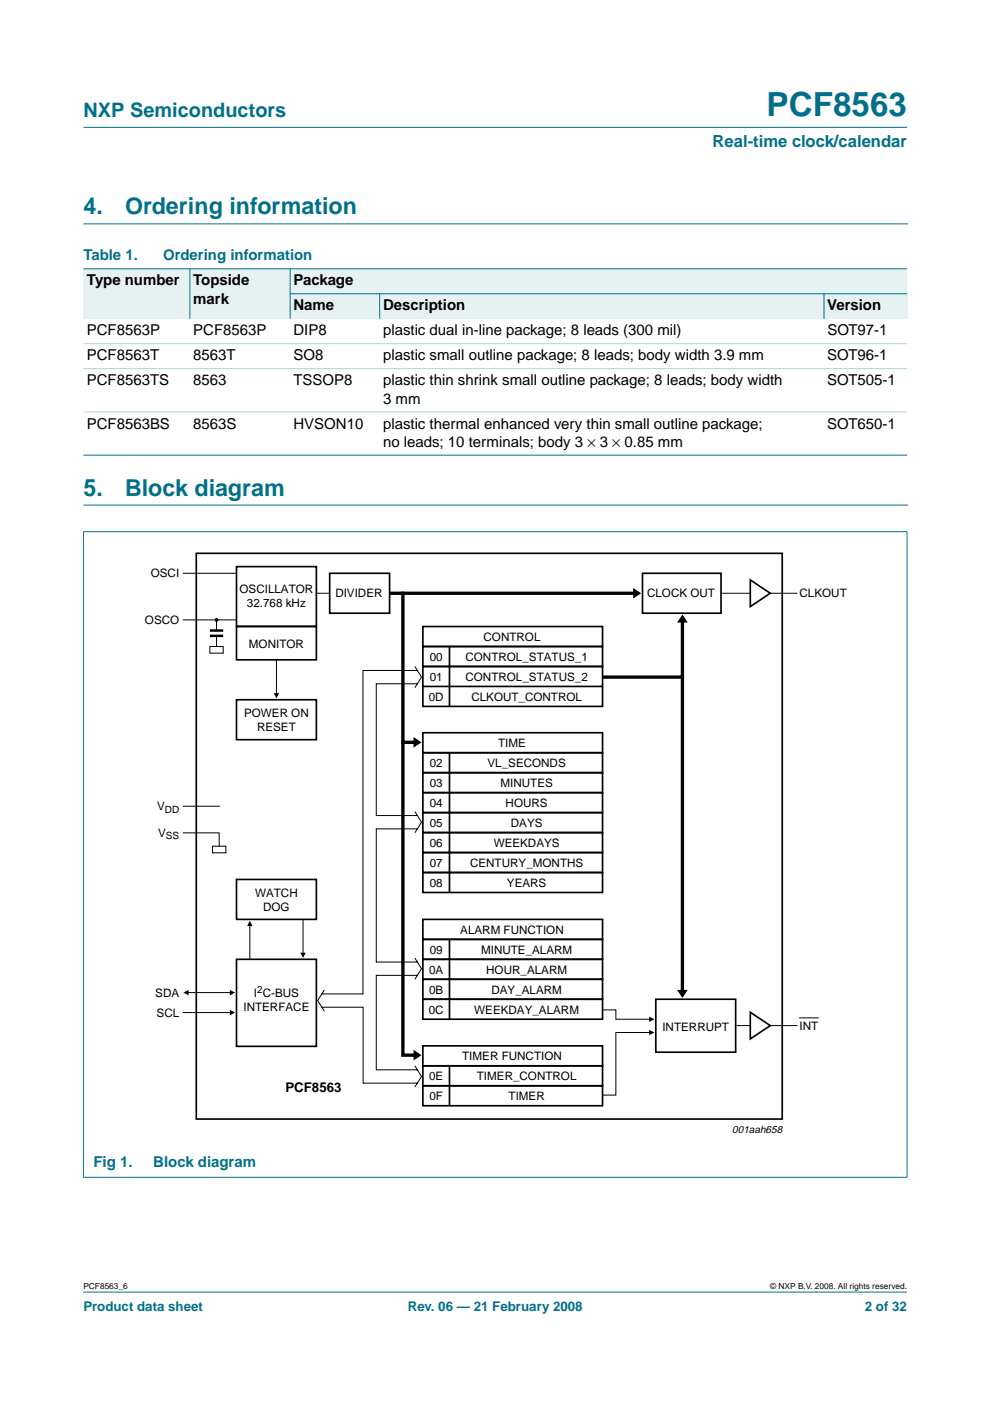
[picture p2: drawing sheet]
<svg xmlns="http://www.w3.org/2000/svg" width="210mm" height="297mm" viewBox="0 0 210 297" stroke-linecap="round" stroke-linejoin="round" font-family="sans-serif">
<defs><g id="words">
<text font-size="7.1" fill="#00708a" x="162.5" y="24.7">PCF8563</text>
<g font-size="4.9" fill="#00708a">
<text x="17.7" y="45.5">4.</text>
<text x="26.5" y="45.5">Ordering information</text>
<text x="17.7" y="105.1">5.</text>
<text x="26.5" y="105.1">Block diagram</text>
</g>
<text font-size="4.2" fill="#00708a" x="17.7" y="24.9">NXP Semiconductors</text>
<text font-size="3.5" fill="#00708a" x="151.1" y="31.1">Real-time clock/calendar</text>
<g font-size="3.2" fill="#00708a">
<text x="17.7" y="55.2">Table 1.</text>
<text x="34.6" y="55.2">Ordering information</text>
<text x="19.8" y="247.5">Fig 1.</text>
<text x="32.5" y="247.5">Block diagram</text>
</g>
<g font-size="3.2">
<text x="18.4" y="60.5">Type number</text>
<text x="41" y="60.5">Topside</text>
<text x="41" y="64.4">mark</text>
<text x="62.2" y="60.5">Package</text>
<text x="62.2" y="65.8">Name</text>
<text x="81.2" y="65.8">Description</text>
<text x="175.4" y="65.8">Version</text>
<text x="18.4" y="71.1">PCF8563P</text>
<text x="41" y="71.1">PCF8563P</text>
<text x="62.2" y="71.1">DIP8</text>
<text x="81.2" y="71.1">plastic dual in-line package; 8 leads (300 mil)</text>
<text x="175.4" y="71.1">SOT97-1</text>
<text x="18.4" y="76.4">PCF8563T</text>
<text x="41" y="76.4">8563T</text>
<text x="62.2" y="76.4">SO8</text>
<text x="81.2" y="76.4">plastic small outline package; 8 leads; body width 3.9 mm</text>
<text x="175.4" y="76.4">SOT96-1</text>
<text x="18.4" y="81.7">PCF8563TS</text>
<text x="41" y="81.7">8563</text>
<text x="62.2" y="81.7">TSSOP8</text>
<text x="81.2" y="81.7">plastic thin shrink small outline package; 8 leads; body width</text>
<text x="175.4" y="81.7">SOT505-1</text>
<text x="81.2" y="85.6">3 mm</text>
<text x="18.4" y="90.9">PCF8563BS</text>
<text x="41" y="90.9">8563S</text>
<text x="62.2" y="90.9">HVSON10</text>
<text x="81.2" y="94.7">no leads; 10 terminals; body 3 × 3 × 0.85 mm</text>
<text x="81.2" y="90.9">plastic thermal enhanced very thin small outline package;</text>
<text x="175.4" y="90.9">SOT650-1</text>
</g>
<text font-size="2.8" x="60.5" y="231.5">PCF8563</text>
<g font-size="2.8" fill="#00708a">
<text x="17.7" y="278">Product data sheet</text>
<text x="86.5" y="278">Rev. 06 — 21 February 2008</text>
<text x="183.4" y="278">2 of 32</text>
</g>
<g font-size="2.5">
<text x="32" y="122.4">OSCI</text>
<text x="50.8" y="125.8">OSCILLATOR</text>
<text x="52.4" y="128.8">32.768 kHz</text>
<text x="71.1" y="126.6">DIVIDER</text>
<text x="137.2" y="126.6">CLOCK OUT</text>
<text x="169.5" y="126.6">CLKOUT</text>
<text x="30.7" y="132.3">OSCO</text>
<text x="52.8" y="137.4">MONITOR</text>
<text x="102.5" y="135.9">CONTROL</text>
<text x="91.1" y="140.2">00</text>
<text x="98.7" y="140.2">CONTROL_STATUS_1</text>
<text x="90.9" y="148.6">0D</text>
<text x="91.1" y="144.4">01</text>
<text x="98.7" y="144.4">CONTROL_STATUS_2</text>
<text x="99.9" y="148.6">CLKOUT_CONTROL</text>
<text x="51.8" y="152">POWER ON</text>
<text x="54.5" y="155">RESET</text>
<text x="105.6" y="158.5">TIME</text>
<text x="91.1" y="162.7">02</text>
<text x="91.1" y="166.9">03</text>
<text x="103.4" y="162.7">VL_SECONDS</text>
<text x="106.1" y="166.9">MINUTES</text>
<text x="33.3" y="171.8">V</text>
<text x="91.1" y="171.2">04</text>
<text x="107.2" y="171.2">HOURS</text>
<text x="33.5" y="177.4">V</text>
<text x="91.1" y="179.6">06</text>
<text x="91.1" y="175.4">05</text>
<text x="104.7" y="179.6">WEEKDAYS</text>
<text x="108.3" y="175.4">DAYS</text>
<text x="91.1" y="183.9">07</text>
<text x="99.7" y="183.9">CENTURY_MONTHS</text>
<text x="54.1" y="190.1">WATCH</text>
<text x="91.1" y="188.1">08</text>
<text x="107.5" y="188.1">YEARS</text>
<text x="55.8" y="193.1">DOG</text>
<text x="91.1" y="202.3">09</text>
<text x="97.6" y="198">ALARM FUNCTION</text>
<text x="102" y="202.3">MINUTE_ALARM</text>
<text x="91" y="206.5">0A</text>
<text x="103.1" y="206.5">HOUR_ALARM</text>
<text x="32.9" y="211.3">SDA</text>
<text x="33.2" y="215.5">SCL</text>
<text x="51.6" y="214.3">INTERFACE</text>
<text x="53.9" y="211.3">I C-BUS</text>
<text x="90.9" y="215">0C</text>
<text x="91" y="210.7">0B</text>
<text x="100.6" y="215">WEEKDAY_ALARM</text>
<text x="104.2" y="210.7">DAY_ALARM</text>
<text x="140.4" y="218.6">INTERRUPT</text>
<text x="169.5" y="218.3">INT</text>
<text x="98" y="224.8">TIMER FUNCTION</text>
<text x="91" y="229.1">0E</text>
<text x="91" y="233.3">0F</text>
<text x="101.1" y="229.1">TIMER_CONTROL</text>
<text x="107.8" y="233.3">TIMER</text>
</g>
<text font-size="2.2" x="155.3" y="240.2">001aah658</text>
<g font-size="2.1">
<text x="35" y="172.3">DD</text>
<text x="35.2" y="177.9">SS</text>
<text x="54.5" y="210.6">2</text>
</g>
<g font-size="1.8">
<text x="17.7" y="273.4">PCF8563_6</text>
<text x="163.3" y="273.4">© NXP B.V. 2008. All rights reserved.</text>
</g>
</g></defs>
<g fill="#00708a" stroke="#00708a" stroke-width=".21">
<path d="M17.7 273.9h174.6z"/>
<path d="M17.7 27h174.6z"/>
</g>
<path d="M17.7 47.5h174.7M17.7 107.1h174.7" fill="none" stroke="#00708a" stroke-width=".21"/>
<g fill="#e6f2f2">
<path d="M17.7 57h22.6v10.6h-22.6z" fill-rule="evenodd"/>
<path d="M40.3 57h21.2v10.6h-21.2z" fill-rule="evenodd"/>
<path d="M61.5 57h130.8v5.3h-130.8z" fill-rule="evenodd"/>
<path d="M61.5 62.3h19v5.3h-19z" fill-rule="evenodd"/>
<path d="M80.5 62.3h94.2v5.3h-94.2z" fill-rule="evenodd"/>
<path d="M174.7 62.3h17.6v5.3h-17.6z" fill-rule="evenodd"/>
</g>
<g fill="#00708a" stroke="#00708a" stroke-width=".21">
<path d="M40.3 56.9v10.7z"/>
<path d="M61.5 56.9v10.7z"/>
<path d="M80.5 62.2v5.4z"/>
<path d="M174.7 62.2v5.4z"/>
<path d="M17.7 57h174.6z"/>
<path d="M61.5 62.3h130.8z"/>
<path d="M17.7 96.5h174.6z"/>
<path d="M17.7 112.8v136.8z"/>
<path d="M192.3 112.8v136.8z"/>
<path d="M17.6 112.7h174.8z"/>
<path d="M17.6 249.6h174.8z"/>
</g>
<g fill="#b3d4db" stroke="#b3d4db" stroke-width=".21">
<path d="M17.7 72.9h174.6z"/>
<path d="M17.7 78.2h174.6z"/>
<path d="M17.7 87.3h174.6z"/>
</g>
<g fill="#000">
<path d="M134.2 124.7l1.7 1.1-1.7 1.1zM144.7 130.3l1.1 1.7h-2.2zM58 146.9h1.2l-.6 1.2zM87.7 156.3l1.7 1.1-1.7 1.1zM53 195.2l.5 1.1h-1.1zM38.9 210.5l1.1-.6v1.1zM48.7 214.1l1.2 .6-1.2 .5zM48.7 209.9l1.2 .5-1.2 .6zM63.7 202h1.1l-.5 1.1zM137.6 215.5l1.2 .6-1.2 .6zM137.6 218.4l1.2 .5-1.2 .6zM143.6 209.9h2.2l-1.1 1.7z"/>
<path d="M87.7 222.6l1.7 1.1-1.7 1.1z"/>
</g>
<path d="M82.9 125.8h51.9M85.4 125.8v31.6h2.8M144.7 131.4v12.2h-16.7M85.4 157.4v66.3h2.8M144.7 143.7v66.7" fill="none" stroke="#000" stroke-width=".71"/>
<g fill="none" stroke="#000" stroke-width=".21">
<path d="M38.9 121.5h11.2M38.9 131.4h11.2M44.5 137.1h2.8v1.4h-2.8zM45.9 131.4v2.3M45.9 134.8v2.3M58.6 139.9v7.6M67.1 125.8h2.8M152.9 125.8h6.2M163.3 125.8h5.7M88 141.3l1.4 2.3-1.4 2.2M88.5 145h-8.7v28M88.5 142.2h-11.5v68.6"/>
<path d="M38.9 176.6h7.6v2.8M38.9 170.9h7.6M45.1 179.4h2.8v1.4h-2.8zM79.8 172.9h8.7M88 172.1l1.4 2.2-1.4 2.3M88.5 175.7h-8.7v28.3M53 195.8v7.6M64.3 194.9v7.6M38.9 214.7h10.4M39.7 210.4h9.6M68.2 213.6h8.8v16.1M68.2 210.7h8.8"/>
<path d="M68.8 209.9l-1.4 2.2 1.4 2.3M79.8 204h8.7M88 203.1l1.4 2.3-1.4 2.2M88.5 206.8h-8.7v20.1M127.8 214.1h2.8v2h7.6M138.2 218.9h-7.6v13.3h-2.8M156.3 217.4h2.8M163.3 217.4h5.7M169.5 215.8h4M77 229.6h11.5M79.8 226.8h8.7M88 226l1.4 2.2-1.4 2.3"/>
</g>
<g fill="none" stroke="#000" stroke-width=".35">
<path d="M41.6 117.3h124.3v120h-124.3zM50.1 120.1h17v12.7h-17zM50.1 132.8h17v7.1h-17zM69.9 121.5h12.7v8.5h-12.7zM89.7 132.8h38.1v4.3h-38.1zM89.7 137.1h38.1v4.2h-38.1zM95.3 137.1v12.7M136.2 121.5h16.7v8.5h-16.7zM159.1 123l4.2 2.8-4.2 2.8zM50.1 148.4h17v8.4h-17zM89.7 141.3h38.1v4.2h-38.1zM89.7 155.4h38.1v4.2h-38.1z"/>
<path d="M89.7 159.6h38.1v4.2h-38.1zM89.7 145.5v4.3h38.1v-4.3M95.3 159.6v29.6M89.7 163.8h38.1v4.3h-38.1zM89.7 168.1h38.1v4.2h-38.1zM89.7 172.3h38.1v4.2h-38.1zM89.7 176.5h38.1v4.3h-38.1zM50.1 186.5h17v8.4h-17zM89.7 194.9h38.1v4.3h-38.1zM89.7 199.2h38.1v4.2h-38.1zM89.7 180.8h38.1v4.2h-38.1zM89.7 185h38.1v4.2h-38.1z"/>
<path d="M95.3 199.2v16.9M50.1 203.4h17v18.4h-17zM89.7 203.4h38.1v4.2h-38.1zM89.7 207.6h38.1v4.3h-38.1zM89.7 211.9h38.1v4.2h-38.1zM139 211.9h17v11.2h-17zM159.1 214.6l4.2 2.8-4.2 2.9zM89.7 221.7h38.1v4.3h-38.1zM89.7 226h38.1v4.2h-38.1zM89.7 230.2h38.1v4.2h-38.1zM95.3 226v8.4"/>
</g>
<path d="M44.5 133.7h2.8M44.5 134.8h2.8" fill="none" stroke="#000" stroke-width=".53"/>
<circle cx="45.9" cy="131.4" r=".28" fill="#000" stroke="#000" stroke-width=".25"/>
<use href="#words"/>
</svg>
